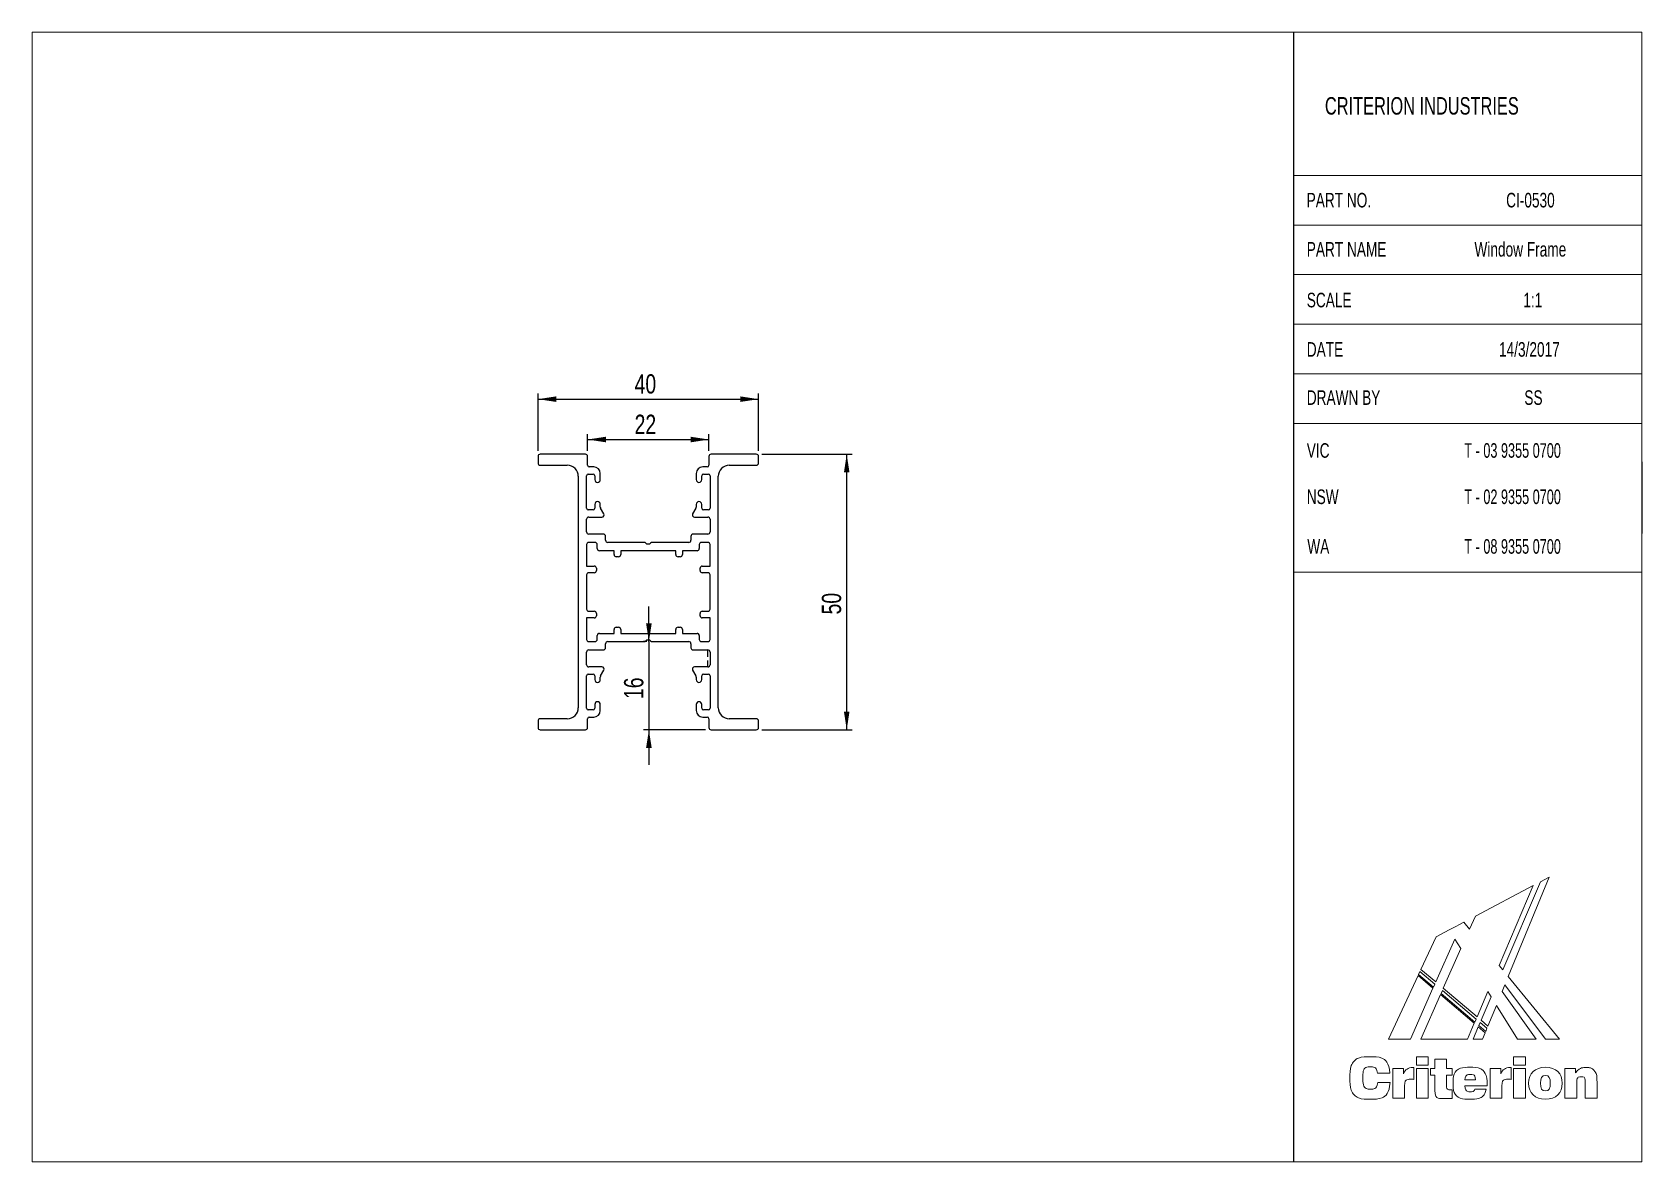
# Model space of a CAD drawing. Header units: millimetres. Extents: x 2 to 295, y 2 to 208.
import ezdxf

# ---------------------------------------------------------------- set-up
doc = ezdxf.new("R2010")
doc.units = ezdxf.units.MM
doc.linetypes.add('HIDDEN', pattern=[1.905, 1.27, -0.635])
doc.layers.add('LAYER_1', color=7, linetype='Continuous')
doc.styles.add('SLDTEXTSTYLE0', font='TXT', dxfattribs={"width": 0.7})
doc.styles.add('SLDTEXTSTYLE1', font='TXT', dxfattribs={"width": 0.65})
doc.styles.add('SLDTEXTSTYLE2', font='TXT', dxfattribs={"width": 0.75})
doc.dimstyles.new('SLDDIMSTYLE0', dxfattribs={"dimtxt": 3.5, "dimasz": 3.302, "dimexe": 0, "dimexo": 0.0625, "dimgap": 0.875, "dimtad": 1, "dimrnd": 1e-09, "dimzin": 12, "dimdsep": 46, "dimtxsty": 'SLDTEXTSTYLE2', "dimsah": 1, "dimcen": 0.09, "dimadec": 0, "dimazin": 3, "dimtfac": 1, "dimtofl": 0, "dimtmove": 0, "dimatfit": 3, "dimfxl": 1, "dimfrac": 2, "dimtolj": 1, "dimtzin": 12, "dimarcsym": 0})
doc.dimstyles.new('SLDDIMSTYLE1', dxfattribs={"dimtxt": 3.5, "dimasz": 3.302, "dimexe": 0, "dimexo": 0.0625, "dimgap": 0.875, "dimtad": 1, "dimrnd": 1e-09, "dimzin": 12, "dimdsep": 46, "dimtxsty": 'SLDTEXTSTYLE2', "dimsah": 1, "dimcen": 0.09, "dimadec": 0, "dimazin": 3, "dimtfac": 1, "dimtmove": 0, "dimatfit": 0, "dimfxl": 1, "dimfrac": 2, "dimtolj": 1, "dimtzin": 12, "dimarcsym": 0})

msp = doc.modelspace()

# ---------------------------------------------------------------- texts
at = {"color": 3, "linetype": 'Continuous', "lineweight": 0, "true_color": 0x00ff00, "attachment_point": 1, "style": 'SLDTEXTSTYLE0'}
for s, insert, char_height in [('CRITERION INDUSTRIES', (237.019, 195.719), 3.175), ('PART NO.', (233.704, 178.341), 2.6458), ('CI-0530', (269.899, 178.341), 2.6458), ('PART NAME', (233.729, 169.418), 2.6458), ('Window Frame', (264.149, 169.418), 2.64583), ('SCALE', (233.729, 160.21), 2.6458), ('1:1', (273.018, 160.21), 2.6458)]:
    msp.add_mtext(s, dxfattribs=dict(at, insert=insert, char_height=char_height))
at = {"color": 7, "linetype": 'Continuous', "lineweight": 0, "attachment_point": 1}
for s, insert, char_height, style in [('VIC', (233.729, 132.914), 2.6458, 'SLDTEXTSTYLE0'), ('T - 03 9355 0700', (262.312, 132.914), 2.64583, 'SLDTEXTSTYLE1'), ('NSW', (233.729, 124.513), 2.6458, 'SLDTEXTSTYLE0'), ('T - 02 9355 0700', (262.312, 124.513), 2.64583, 'SLDTEXTSTYLE1'), ('WA', (233.827, 115.501), 2.6458, 'SLDTEXTSTYLE0'), ('T - 08 9355 0700', (262.312, 115.501), 2.64583, 'SLDTEXTSTYLE1')]:
    msp.add_mtext(s, dxfattribs=dict(at, insert=insert, char_height=char_height, style=style))
at = {"layer": 'LAYER_1', "color": 3, "true_color": 0x00ff00, "char_height": 2.6458, "attachment_point": 1, "style": 'SLDTEXTSTYLE0'}
for s, insert in [('DATE', (233.729, 151.253)), ('14/3/2017', (268.608, 151.253)), ('DRAWN BY', (233.729, 142.514)), ('SS', (273.199, 142.514))]:
    msp.add_mtext(s, dxfattribs=dict(at, insert=insert))

# ---------------------------------------------------------------- blocks, each defined once
blk = doc.blocks.new('Block2_1')
at = {"color": 250, "linetype": 'Continuous', "lineweight": 18, "true_color": 0x191924}
for p, q in [((33.25, 38.78), (22.77, 33.23)), ((33.25, 38.78), (22.77, 33.23)), ((27.07, 24.3), (33.25, 38.78)), ((27.07, 24.3), (33.25, 38.78)), ((34.56, 39.46), (27.73, 23.5)), ((34.56, 39.46), (27.73, 23.5)), ((28.74, 22.26), (36.18, 40.32)), ((28.74, 22.26), (36.18, 40.32)), ((36.18, 40.32), (34.56, 39.46)), ((36.18, 40.32), (34.56, 39.46)), ((22.77, 33.23), (21.71, 30.84)), ((22.77, 33.23), (21.71, 30.84)), ((15.65, 29.46), (12.9, 23.57)), ((15.65, 29.46), (12.9, 23.57)), ((18.04, 30.73), (15.65, 29.46)), ((18.04, 30.73), (15.65, 29.46)), ((19.25, 31.37), (18.04, 30.73)), ((19.25, 31.37), (18.04, 30.73)), ((19.91, 31.72), (19.25, 31.37)), ((19.91, 31.72), (19.25, 31.37)), ((19.25, 31.37), (19.25, 31.37)), ((19.25, 31.37), (19.25, 31.37)), ((20.66, 32.12), (19.91, 31.72)), ((20.66, 32.12), (19.91, 31.72)), ((21.71, 30.84), (20.66, 32.12)), ((21.71, 30.84), (20.66, 32.12)), ((15.6, 21.29), (19.07, 29.08)), ((15.6, 21.29), (19.07, 29.08)), ((20.16, 27.34), (16.96, 20.14)), ((20.16, 27.34), (16.96, 20.14)), ((19.07, 29.08), (20.16, 27.34)), ((19.07, 29.08), (20.16, 27.34)), ((12.9, 23.57), (15.6, 21.29)), ((12.9, 23.57), (15.6, 21.29)), ((27.73, 23.5), (27.07, 24.3)), ((27.73, 23.5), (27.07, 24.3)), ((12.37, 22.43), (7, 10.92)), ((12.37, 22.43), (7, 10.92)), ((15.08, 20.13), (12.37, 22.43)), ((15.08, 20.13), (12.37, 22.43)), ((12.72, 23.17), (12.47, 22.64)), ((12.72, 23.17), (12.47, 22.64)), ((12.47, 22.64), (15.18, 20.35)), ((12.47, 22.64), (15.18, 20.35)), ((15.42, 20.88), (12.72, 23.17)), ((15.42, 20.88), (12.72, 23.17)), ((15.18, 20.35), (15.42, 20.88)), ((15.18, 20.35), (15.42, 20.88)), ((27.64, 19.57), (28.13, 20.75)), ((27.64, 19.57), (28.13, 20.75)), ((28.13, 20.75), (35.5, 10.92)), ((28.13, 20.75), (35.5, 10.92)), ((38.03, 10.92), (28.74, 22.26)), ((38.03, 10.92), (28.74, 22.26)), ((10.98, 10.92), (15.08, 20.13)), ((10.98, 10.92), (15.08, 20.13)), ((16.44, 18.98), (12.86, 10.92)), ((16.44, 18.98), (12.86, 10.92)), ((22.57, 13.79), (16.44, 18.98)), ((22.57, 13.79), (16.44, 18.98)), ((16.78, 19.73), (16.54, 19.2)), ((16.78, 19.73), (16.54, 19.2)), ((16.54, 19.2), (22.67, 14.01)), ((16.54, 19.2), (22.67, 14.01)), ((22.9, 14.55), (16.78, 19.73)), ((22.9, 14.55), (16.78, 19.73)), ((16.96, 20.14), (23.07, 14.95)), ((16.96, 20.14), (23.07, 14.95)), ((23.07, 14.95), (25.03, 19.53)), ((23.07, 14.95), (25.03, 19.53)), ((25.62, 18.58), (23.81, 14.34)), ((25.62, 18.58), (23.81, 14.34)), ((25.03, 19.53), (25.62, 18.58)), ((25.03, 19.53), (25.62, 18.58)), ((33.78, 10.92), (27.64, 19.57)), ((33.78, 10.92), (27.64, 19.57)), ((25.06, 13.29), (26.59, 17.03)), ((25.06, 13.29), (26.59, 17.03)), ((26.59, 17.03), (30.4, 10.92)), ((26.59, 17.03), (30.4, 10.92)), ((21.35, 10.92), (22.57, 13.79)), ((21.35, 10.92), (22.57, 13.79)), ((23.3, 13.15), (22.35, 10.92)), ((23.3, 13.15), (22.35, 10.92)), ((22.67, 14.01), (22.9, 14.55)), ((22.67, 14.01), (22.9, 14.55)), ((24.56, 12.08), (23.3, 13.15)), ((24.56, 12.08), (23.3, 13.15)), ((23.63, 13.93), (23.4, 13.37)), ((23.63, 13.93), (23.4, 13.37)), ((23.4, 13.37), (24.65, 12.31)), ((23.4, 13.37), (24.65, 12.31)), ((24.88, 12.87), (23.63, 13.93)), ((24.88, 12.87), (23.63, 13.93)), ((23.81, 14.34), (25.06, 13.29)), ((23.81, 14.34), (25.06, 13.29)), ((24.08, 10.92), (24.56, 12.08)), ((24.08, 10.92), (24.56, 12.08)), ((24.65, 12.31), (24.88, 12.87)), ((24.65, 12.31), (24.88, 12.87)), ((7, 10.92), (10.98, 10.92)), ((7, 10.92), (10.98, 10.92)), ((12.86, 10.92), (21.35, 10.92)), ((12.86, 10.92), (21.35, 10.92)), ((22.35, 10.92), (24.08, 10.92)), ((22.35, 10.92), (24.08, 10.92)), ((30.4, 10.92), (33.78, 10.92)), ((30.4, 10.92), (33.78, 10.92)), ((35.5, 10.92), (38.03, 10.92)), ((35.5, 10.92), (38.03, 10.92)), ((12.07, 7.71), (14.23, 7.71)), ((12.07, 6.16), (12.07, 7.71)), ((14.23, 6.16), (12.07, 6.16)), ((14.23, 7.71), (14.23, 6.16)), ((15.41, 5.61), (15.41, 7.28)), ((15.41, 7.28), (17.54, 7.28)), ((17.54, 7.28), (17.54, 5.61)), ((29.72, 7.71), (31.89, 7.71)), ((29.72, 6.16), (29.72, 7.71)), ((31.89, 6.16), (29.72, 6.16)), ((31.89, 7.71), (31.89, 6.16)), ((7.25, 4.75), (5, 4.75)), ((5.06, 3.04), (7.29, 3.04)), ((7.77, 5.61), (9.75, 5.61)), ((7.77, 0.2), (7.77, 5.61)), ((9.75, 5.61), (9.75, 4.62)), ((11.43, 5.75), (11.63, 5.75)), ((11.63, 5.75), (11.63, 3.6)), ((12.07, 5.61), (14.23, 5.61)), ((12.07, 0.2), (12.07, 5.61)), ((14.23, 5.61), (14.23, 0.2)), ((14.64, 4.37), (14.64, 5.61)), ((14.64, 5.61), (15.41, 5.61)), ((15.41, 4.37), (14.64, 4.37)), ((15.41, 1.66), (15.41, 4.37)), ((17.54, 5.61), (18.55, 5.61)), ((18.55, 4.37), (17.54, 4.37)), ((17.54, 4.37), (17.54, 2.21)), ((18.55, 5.61), (18.55, 4.37)), ((20.89, 3.51), (22.81, 3.51)), ((25.43, 5.61), (27.41, 5.61)), ((25.43, 0.2), (25.43, 5.61)), ((27.41, 5.61), (27.41, 4.62)), ((29.09, 5.75), (29.28, 5.75)), ((29.28, 5.75), (29.28, 3.6)), ((29.72, 5.61), (31.89, 5.61)), ((29.72, 0.2), (29.72, 5.61)), ((31.89, 5.61), (31.89, 0.2)), ((39.01, 5.61), (40.96, 5.61)), ((39.01, 0.2), (39.01, 5.61)), ((40.96, 5.61), (40.96, 4.82)), ((41.16, 2.99), (41.16, 0.2)), ((42.69, 0.2), (42.69, 3)), ((44.84, 3.01), (44.84, 0.2)), ((9.93, 0.2), (7.77, 0.2)), ((9.93, 2.42), (9.93, 0.2)), ((14.23, 0.2), (12.07, 0.2)), ((18.57, 1.72), (18.57, 0.16)), ((24.93, 2.43), (20.89, 2.43)), ((22.7, 1.8), (24.75, 1.8)), ((24.93, 2.56), (24.93, 2.43)), ((27.58, 0.2), (25.43, 0.2)), ((27.58, 2.42), (27.58, 0.2)), ((31.89, 0.2), (29.72, 0.2)), ((41.16, 0.2), (39.01, 0.2)), ((44.84, 0.2), (42.69, 0.2))]:
    blk.add_line(p, q, dxfattribs=at)
for points in [[(7.29, 3.04), (7.16, 1.12), (5.89, 0), (3.78, 0), (1.43, 0), (0, 1.48), (0, 3.86), (0, 6.25), (1.44, 7.72), (3.73, 7.72), (5.85, 7.72), (7.11, 6.65), (7.25, 4.75)], [(5, 4.75), (4.93, 5.5), (4.51, 5.88), (3.76, 5.88), (2.83, 5.88), (2.37, 5.21), (2.37, 3.86), (2.37, 2.52), (2.87, 1.83), (3.82, 1.83), (4.54, 1.83), (4.99, 2.26), (5.06, 3.04)], [(9.75, 4.62), (10.04, 5.42), (10.56, 5.75), (11.43, 5.75)], [(11.63, 3.6), (11.47, 3.62), (11.32, 3.63), (11.19, 3.63), (10.32, 3.63), (9.93, 3.26), (9.93, 2.42)], [(24.75, 1.8), (24.46, 0.63), (23.44, 0.01), (21.77, 0.01), (19.9, 0.01), (18.74, 1.14), (18.74, 2.86), (18.74, 4.67), (19.93, 5.8), (21.85, 5.8), (23.76, 5.8), (24.93, 4.6), (24.93, 2.56)], [(22.81, 3.51), (22.77, 4.18), (22.44, 4.52), (21.83, 4.52), (21.27, 4.52), (20.92, 4.15), (20.89, 3.51)], [(27.41, 4.62), (27.7, 5.42), (28.21, 5.75), (29.09, 5.75)], [(29.28, 3.6), (29.12, 3.62), (28.98, 3.63), (28.85, 3.63), (27.98, 3.63), (27.58, 3.26), (27.58, 2.42)], [(40.96, 4.82), (41.46, 5.45), (42.07, 5.75), (42.86, 5.75), (43.52, 5.75), (44.04, 5.53), (44.39, 5.1), (44.81, 4.6), (44.84, 3.95), (44.84, 3.01)], [(42.69, 3), (42.69, 3.75), (42.55, 4.08), (41.96, 4.08), (41.42, 4.08), (41.16, 3.73), (41.16, 2.99)], [(18.57, 0.16), (18.1, 0.13), (17.65, 0.11), (17.24, 0.11), (15.9, 0.11), (15.41, 0.49), (15.41, 1.66)], [(17.54, 2.21), (17.54, 1.82), (17.75, 1.71), (18.27, 1.71)], [(18.27, 1.71), (18.36, 1.71), (18.46, 1.71), (18.57, 1.72)], [(20.89, 2.43), (20.92, 1.74), (21.27, 1.35), (21.89, 1.35), (22.31, 1.35), (22.59, 1.52), (22.7, 1.8)]]:
    blk.add_open_spline(points, degree=3, dxfattribs=at)
for points, knots in [([(35.48, 0.01), (33.57, 0.01), (32.42, 1.12), (32.42, 2.91), (32.42, 4.7), (33.57, 5.8), (35.48, 5.8)], [2, 2, 2, 2, 3, 3, 3, 4, 4, 4, 4]), ([(35.48, 4.31), (34.82, 4.31), (34.59, 3.87), (34.59, 2.91), (34.59, 1.95), (34.82, 1.51), (35.48, 1.51)], [2, 2, 2, 2, 3, 3, 3, 4, 4, 4, 4]), ([(35.48, 5.8), (37.38, 5.8), (38.53, 4.7), (38.53, 2.91), (38.53, 1.12), (37.38, 0.01), (35.48, 0.01)], [0, 0, 0, 0, 1, 1, 1, 2, 2, 2, 2]), ([(35.48, 1.51), (36.13, 1.51), (36.37, 1.95), (36.37, 2.91), (36.37, 3.87), (36.13, 4.31), (35.48, 4.31)], [0, 0, 0, 0, 1, 1, 1, 2, 2, 2, 2])]:
    blk.add_open_spline(points, degree=3, knots=knots, dxfattribs=at)
blk = doc.blocks.new('_D')
at = {"layer": 'LAYER_1', "color": 1}
for p, q in [((134.87, 130.9), (151.27, 130.9)), ((150.27, 80.9), (150.27, 130.9)), ((134.87, 80.9), (151.27, 80.9))]:
    blk.add_line(p, q, dxfattribs=at)
for points in [[(150.27, 130.9), (149.76, 127.6), (150.77, 127.6)], [(150.27, 80.9), (150.77, 84.21), (149.76, 84.21)]]:
    blk.add_solid(points, dxfattribs=at)
at = {"layer": 'LAYER_1', "color": 1, "insert": (145.75, 101.84), "char_height": 3.5, "attachment_point": 1, "rotation": 90, "style": 'SLDTEXTSTYLE2'}
blk.add_mtext('50', dxfattribs=at)
blk = doc.blocks.new('_D_1')
at = {"layer": 'LAYER_1', "color": 1}
for p, q in [((94.27, 131.5), (94.27, 141.9)), ((94.27, 140.9), (134.27, 140.9)), ((134.27, 131.5), (134.27, 141.9))]:
    blk.add_line(p, q, dxfattribs=at)
for points in [[(94.27, 140.9), (97.57, 140.4), (97.57, 141.41)], [(134.27, 140.9), (130.96, 141.41), (130.96, 140.4)]]:
    blk.add_solid(points, dxfattribs=at)
at = {"layer": 'LAYER_1', "color": 1, "insert": (111.79, 145.42), "char_height": 3.5, "attachment_point": 1, "style": 'SLDTEXTSTYLE2'}
blk.add_mtext('40', dxfattribs=at)
blk = doc.blocks.new('_D_2')
at = {"layer": 'LAYER_1', "color": 1}
for p, q in [((103.27, 131.5), (103.27, 134.58)), ((125.27, 131.5), (125.27, 134.58)), ((103.27, 133.58), (125.27, 133.58))]:
    blk.add_line(p, q, dxfattribs=at)
for points in [[(103.27, 133.58), (106.57, 133.07), (106.57, 134.08)], [(125.27, 133.58), (121.96, 134.08), (121.96, 133.07)]]:
    blk.add_solid(points, dxfattribs=at)
at = {"layer": 'LAYER_1', "color": 1, "insert": (111.79, 138.09), "char_height": 3.5, "attachment_point": 1, "style": 'SLDTEXTSTYLE2'}
blk.add_mtext('22', dxfattribs=at)
blk = doc.blocks.new('_D_3')
at = {"layer": 'LAYER_1', "color": 1}
for p, q in [((114.38, 96.9), (114.38, 103.25)), ((113.98, 96.9), (113.38, 96.9)), ((114.38, 96.9), (114.38, 80.9)), ((124.67, 80.9), (113.38, 80.9)), ((114.38, 80.9), (114.38, 74.55))]:
    blk.add_line(p, q, dxfattribs=at)
for points in [[(114.38, 96.9), (114.89, 100.21), (113.87, 100.21)], [(114.38, 80.9), (113.87, 77.6), (114.89, 77.6)]]:
    blk.add_solid(points, dxfattribs=at)
at = {"layer": 'LAYER_1', "color": 1, "insert": (109.87, 86.49), "char_height": 3.5, "attachment_point": 1, "rotation": 90, "style": 'SLDTEXTSTYLE2'}
blk.add_mtext('16', dxfattribs=at)

# ---------------------------------------------------------------- dimensions: what is measured, and where the dimension line sits
at = {"layer": 'LAYER_1', "color": 1}
for base, p1, p2, picture, middle in [((134.265, 140.905), (94.265, 130.505), (134.265, 130.505), '_D_1', (114.377, 140.905)), ((125.265, 133.576), (103.265, 130.505), (125.265, 130.505), '_D_2', (114.377, 133.576))]:
    dim = msp.add_linear_dim(base=base, p1=p1, p2=p2, dimstyle='SLDDIMSTYLE0', dxfattribs=at)
    dim.commit()
    dim.dimension.update_dxf_attribs({"geometry": picture, "text_midpoint": middle, "dimtype": 160})
for base, p1, p2, dimstyle, picture, middle in [((150.265, 130.905), (133.865, 80.905), (133.865, 130.905), 'SLDDIMSTYLE0', '_D', (150.265, 104.428)), ((114.377, 80.905), (114.981, 96.905), (125.665, 80.905), 'SLDDIMSTYLE1', '_D_3', (114.377, 89.076))]:
    dim = msp.add_linear_dim(base=base, p1=p1, p2=p2, angle=90, dimstyle=dimstyle, dxfattribs=at)
    dim.commit()
    dim.dimension.update_dxf_attribs({"geometry": picture, "text_midpoint": middle, "dimtype": 160})

# ---------------------------------------------------------------- linework, layer by layer
at = {"color": 7, "linetype": 'Continuous', "lineweight": 18}
for p, q in [((2.5, 207.5), (294.51, 207.5)), ((2.5, 207.5), (2.5, 2.5)), ((294.51, 207.5), (294.51, 2.5)), ((231.292, 181.5), (294.51, 181.5)), ((231.292, 172.5), (294.51, 172.5)), ((231.292, 163.5), (294.51, 163.5)), ((231.292, 154.5), (294.51, 154.5)), ((231.292, 145.5), (294.51, 145.5)), ((231.292, 136.5), (294.51, 136.5)), ((294.51, 116.5), (294.51, 103.5)), ((231.292, 109.5), (294.51, 109.5)), ((2.5, 2.5), (294.51, 2.5))]:
    msp.add_line(p, q, dxfattribs=at)
at = {"color": 7, "linetype": 'Continuous', "lineweight": 25}
for p, q in [((94.265, 130.505), (94.265, 129.305)), ((102.865, 130.905), (94.665, 130.905)), ((94.665, 128.905), (99.565, 128.905)), ((103.265, 128.905), (103.265, 130.505)), ((104.365, 128.605), (103.565, 128.605)), ((124.965, 128.605), (124.165, 128.605)), ((125.265, 130.505), (125.265, 128.905)), ((133.865, 130.905), (125.665, 130.905)), ((128.965, 128.905), (133.865, 128.905)), ((134.265, 129.305), (134.265, 130.505)), ((101.565, 126.905), (101.565, 84.905)), ((103.065, 121.105), (103.065, 127.005)), ((103.365, 127.305), (104.265, 127.305)), ((104.565, 127.005), (104.565, 126.305)), ((105.565, 126.305), (105.565, 127.405)), ((122.965, 127.405), (122.965, 126.305)), ((123.965, 126.305), (123.965, 127.005)), ((124.265, 127.305), (125.165, 127.305)), ((125.465, 127.005), (125.465, 121.105)), ((126.965, 84.905), (126.965, 126.905)), ((104.265, 120.805), (103.365, 120.805)), ((104.565, 121.805), (104.565, 121.105)), ((105.565, 121.331), (105.565, 121.805)), ((106.211, 120.105), (105.619, 121.131)), ((122.911, 121.131), (122.319, 120.105)), ((122.965, 121.805), (122.965, 121.331)), ((123.965, 121.105), (123.965, 121.805)), ((125.165, 120.805), (124.265, 120.805)), ((103.065, 116.805), (103.065, 119.105)), ((103.465, 119.505), (105.865, 119.505)), ((122.665, 119.505), (125.065, 119.505)), ((125.465, 119.105), (125.465, 116.805)), ((103.065, 114.505), (103.065, 110.605)), ((106.115, 116.405), (103.465, 116.405)), ((104.615, 114.905), (103.465, 114.905)), ((105.015, 113.805), (105.015, 114.505)), ((106.515, 115.305), (106.515, 116.005)), ((113.549, 114.905), (106.915, 114.905)), ((114.015, 114.605), (113.832, 114.787)), ((114.515, 114.605), (114.015, 114.605)), ((114.698, 114.787), (114.515, 114.605)), ((121.615, 114.905), (114.981, 114.905)), ((122.015, 116.005), (122.015, 115.305)), ((125.065, 116.405), (122.415, 116.405)), ((123.515, 114.505), (123.515, 113.805)), ((125.065, 114.905), (123.915, 114.905)), ((125.465, 110.605), (125.465, 114.505)), ((108.065, 113.405), (105.415, 113.405)), ((108.065, 112.705), (108.065, 113.405)), ((108.865, 112.305), (108.465, 112.305)), ((119.265, 113.405), (109.265, 113.405)), ((109.265, 113.405), (109.265, 112.705)), ((119.265, 112.705), (119.265, 113.405)), ((120.065, 112.305), (119.665, 112.305)), ((123.115, 113.405), (120.465, 113.405)), ((120.465, 113.405), (120.465, 112.705)), ((103.065, 110.605), (104.465, 110.605)), ((103.065, 109.005), (103.065, 102.805)), ((104.465, 109.405), (103.465, 109.405)), ((104.865, 110.205), (104.865, 109.805)), ((123.665, 109.805), (123.665, 110.205)), ((124.065, 110.605), (125.465, 110.605)), ((125.065, 109.405), (124.065, 109.405)), ((125.465, 102.805), (125.465, 109.005)), ((103.465, 102.405), (104.465, 102.405)), ((124.065, 102.405), (125.065, 102.405)), ((104.465, 101.205), (103.065, 101.205)), ((103.065, 101.205), (103.065, 97.305)), ((104.865, 102.005), (104.865, 101.605)), ((108.465, 99.505), (108.865, 99.505)), ((119.665, 99.505), (120.065, 99.505)), ((123.665, 101.605), (123.665, 102.005)), ((125.465, 101.205), (124.065, 101.205)), ((125.465, 97.305), (125.465, 101.205)), ((103.465, 96.905), (104.615, 96.905)), ((105.015, 97.305), (105.015, 98.005)), ((105.415, 98.405), (108.065, 98.405)), ((106.515, 95.805), (106.515, 96.505)), ((106.915, 96.905), (113.549, 96.905)), ((108.065, 98.405), (108.065, 99.105)), ((109.265, 99.105), (109.265, 98.405)), ((109.265, 98.405), (119.265, 98.405)), ((113.832, 97.022), (114.015, 97.205)), ((114.015, 97.205), (114.515, 97.205)), ((114.515, 97.205), (114.698, 97.022)), ((114.981, 96.905), (121.615, 96.905)), ((119.265, 98.405), (119.265, 99.105)), ((120.465, 99.105), (120.465, 98.405)), ((120.465, 98.405), (123.115, 98.405)), ((122.015, 96.505), (122.015, 95.805)), ((123.515, 98.005), (123.515, 97.305)), ((123.915, 96.905), (125.065, 96.905)), ((103.065, 92.705), (103.065, 95.005)), ((103.465, 95.405), (106.115, 95.405)), ((122.415, 95.405), (125.065, 95.405)), ((125.465, 95.005), (125.465, 92.705)), ((103.065, 84.805), (103.065, 90.705)), ((103.365, 91.005), (104.265, 91.005)), ((105.865, 92.305), (103.465, 92.305)), ((104.565, 90.705), (104.565, 90.005)), ((105.619, 90.678), (106.211, 91.705)), ((122.319, 91.705), (122.911, 90.678)), ((125.065, 92.305), (122.665, 92.305)), ((123.965, 90.005), (123.965, 90.705)), ((124.265, 91.005), (125.165, 91.005)), ((125.465, 90.705), (125.465, 84.805)), ((105.565, 90.005), (105.565, 90.478)), ((122.965, 90.478), (122.965, 90.005)), ((104.565, 85.505), (104.565, 84.805)), ((105.565, 84.405), (105.565, 85.505)), ((122.965, 85.505), (122.965, 84.405)), ((123.965, 84.805), (123.965, 85.505)), ((94.265, 82.505), (94.265, 81.305)), ((99.565, 82.905), (94.665, 82.905)), ((103.265, 81.305), (103.265, 82.905)), ((104.265, 84.505), (103.365, 84.505)), ((103.565, 83.205), (104.365, 83.205)), ((124.165, 83.205), (124.965, 83.205)), ((125.165, 84.505), (124.265, 84.505)), ((125.265, 82.905), (125.265, 81.305)), ((133.865, 82.905), (128.965, 82.905)), ((134.265, 81.305), (134.265, 82.505)), ((94.665, 80.905), (102.865, 80.905)), ((125.665, 80.905), (133.865, 80.905))]:
    msp.add_line(p, q, dxfattribs=at)
for centre, radius, start, end in [((94.665, 130.505), 0.4, 90, 180), ((94.665, 129.305), 0.4, 180, 270), ((99.565, 126.905), 2, 0, 90), ((102.865, 130.505), 0.4, 0, 90), ((103.565, 128.905), 0.3, 180, 270), ((104.365, 127.405), 1.2, 0, 90), ((124.165, 127.405), 1.2, 90, 180), ((124.965, 128.905), 0.3, 270, 0), ((125.665, 130.505), 0.4, 90, 180), ((128.965, 126.905), 2, 90, 180), ((133.865, 130.505), 0.4, 0, 90), ((133.865, 129.305), 0.4, 270, 0), ((103.365, 127.005), 0.3, 90, 180), ((104.265, 127.005), 0.3, 0, 90), ((105.065, 126.305), 0.5, 180, 0), ((123.465, 126.305), 0.5, 180, 0), ((124.265, 127.005), 0.3, 90, 180), ((125.165, 127.005), 0.3, 0, 90), ((103.365, 121.105), 0.3, 180, 270), ((104.265, 121.105), 0.3, 270, 360), ((105.065, 121.805), 0.5, 0, 180), ((105.965, 121.331), 0.4, 180, 210), ((105.865, 119.905), 0.4, 270, 30), ((122.665, 119.905), 0.4, 150, 270), ((122.565, 121.331), 0.4, 330, 0), ((123.465, 121.805), 0.5, 0, 180), ((124.265, 121.105), 0.3, 180, 270), ((125.165, 121.105), 0.3, 270, 0), ((103.465, 119.105), 0.4, 90, 180), ((103.465, 116.805), 0.4, 180, 270), ((125.065, 119.105), 0.4, 0, 90), ((125.065, 116.805), 0.4, 270, 0), ((103.465, 114.505), 0.4, 90, 180), ((104.615, 114.505), 0.4, 0, 90), ((106.115, 116.005), 0.4, 0, 90), ((106.915, 115.305), 0.4, 180, 270), ((113.549, 114.505), 0.4, 45, 90), ((114.981, 114.505), 0.4, 90, 135), ((121.615, 115.305), 0.4, 270, 0), ((122.415, 116.005), 0.4, 90, 180), ((123.915, 114.505), 0.4, 90, 180), ((125.065, 114.505), 0.4, 0, 90), ((105.415, 113.805), 0.4, 180, 270), ((108.465, 112.705), 0.4, 180, 270), ((108.865, 112.705), 0.4, 270, 0), ((119.665, 112.705), 0.4, 180, 270), ((120.065, 112.705), 0.4, 270, 0), ((123.115, 113.805), 0.4, 270, 0), ((103.465, 109.005), 0.4, 90, 180), ((104.465, 110.205), 0.4, 0, 90), ((104.465, 109.805), 0.4, 270, 0), ((124.065, 110.205), 0.4, 90, 180), ((124.065, 109.805), 0.4, 180, 270), ((125.065, 109.005), 0.4, 0, 90), ((103.465, 102.805), 0.4, 180, 270), ((104.465, 102.005), 0.4, 0, 90), ((124.065, 102.005), 0.4, 90, 180), ((125.065, 102.805), 0.4, 270, 0), ((104.465, 101.605), 0.4, 270, 0), ((108.465, 99.105), 0.4, 90, 180), ((108.865, 99.105), 0.4, 0, 90), ((119.665, 99.105), 0.4, 90, 180), ((120.065, 99.105), 0.4, 0, 90), ((124.065, 101.605), 0.4, 180, 270), ((103.465, 97.305), 0.4, 180, 270), ((104.615, 97.305), 0.4, 270, 0), ((105.415, 98.005), 0.4, 90, 180), ((106.915, 96.505), 0.4, 90, 180), ((113.549, 97.305), 0.4, 270, 315), ((114.981, 97.305), 0.4, 225, 270), ((121.615, 96.505), 0.4, 0, 90), ((123.115, 98.005), 0.4, 0, 90), ((123.915, 97.305), 0.4, 180, 270), ((125.065, 97.305), 0.4, 270, 0), ((103.465, 95.005), 0.4, 90, 180), ((106.115, 95.805), 0.4, 270, 0), ((122.415, 95.805), 0.4, 180, 270), ((125.065, 95.005), 0.4, 0, 90), ((103.465, 92.705), 0.4, 180, 270), ((103.365, 90.705), 0.3, 90, 180), ((104.265, 90.705), 0.3, 0, 90), ((105.965, 90.478), 0.4, 150, 180), ((105.865, 91.905), 0.4, 330, 90), ((122.665, 91.905), 0.4, 90, 210), ((122.565, 90.478), 0.4, 0, 30), ((124.265, 90.705), 0.3, 90, 180), ((125.065, 92.705), 0.4, 270, 0), ((125.165, 90.705), 0.3, 0, 90), ((105.065, 90.005), 0.5, 180, 0), ((123.465, 90.005), 0.5, 180, 0), ((99.565, 84.905), 2, 270, 0), ((103.365, 84.805), 0.3, 180, 270), ((104.265, 84.805), 0.3, 270, 360), ((105.065, 85.505), 0.5, 0, 180), ((123.465, 85.505), 0.5, 0, 180), ((124.265, 84.805), 0.3, 180, 270), ((125.165, 84.805), 0.3, 270, 0), ((128.965, 84.905), 2, 180, 270), ((94.665, 82.505), 0.4, 90, 180), ((103.565, 82.905), 0.3, 90, 180), ((104.365, 84.405), 1.2, 270, 0), ((124.165, 84.405), 1.2, 180, 270), ((124.965, 82.905), 0.3, 0, 90), ((133.865, 82.505), 0.4, 0, 90), ((94.665, 81.305), 0.4, 180, 270), ((102.865, 81.305), 0.4, 270, 0), ((125.665, 81.305), 0.4, 180, 270), ((133.865, 81.305), 0.4, 270, 0)]:
    msp.add_arc(centre, radius, start, end, dxfattribs=at)
at = {"layer": 'LAYER_1', "color": 3, "true_color": 0x00ff00}
for p, q in [((231.292, 207.5), (231.292, 2.5)), ((294.51, 129.5), (294.51, 116.5))]:
    msp.add_line(p, q, dxfattribs=at)
at = {"layer": 'LAYER_1', "color": 3, "linetype": 'HIDDEN', "true_color": 0x00ff00}
msp.add_line((125.038, 95.404), (125.038, 92.441), dxfattribs=at)

# ---------------------------------------------------------------- block references
at = {"color": 7, "linetype": 'Continuous'}
msp.add_blockref('Block2_1', (241.542, 13.855), dxfattribs=at)

msp.set_redraw_order([(e.dxf.handle, doc.entitydb.next_handle()) for e in msp.query("TEXT MTEXT ATTDEF DIMENSION ARC_DIMENSION")])  # texts and dimensions are drawn at this point

doc.saveas('drawing.dxf')
